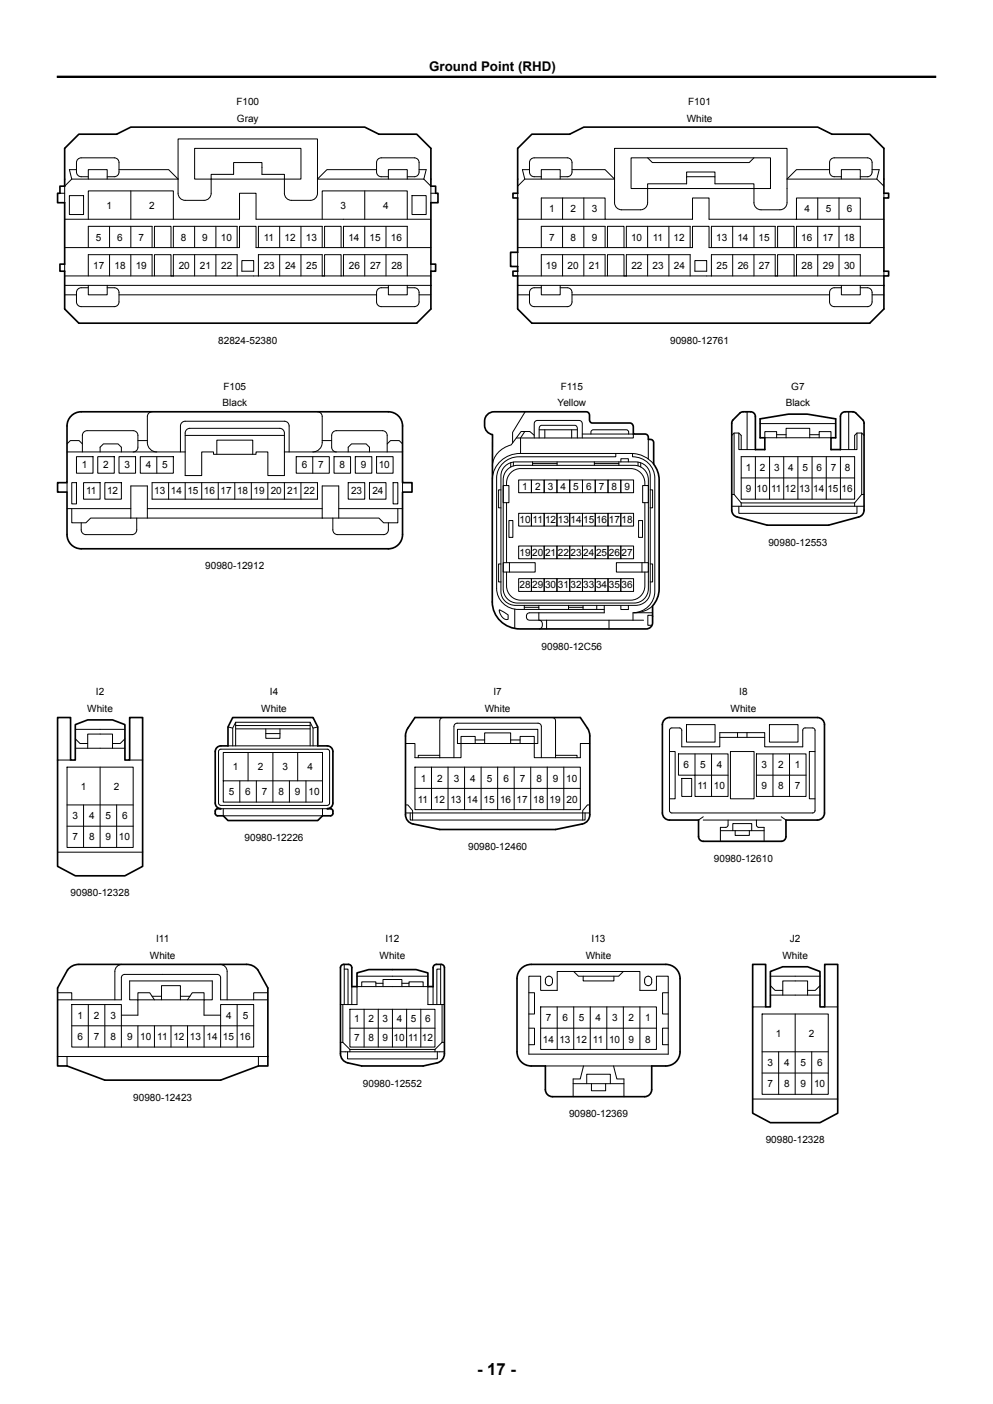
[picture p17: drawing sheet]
<svg xmlns="http://www.w3.org/2000/svg" width="210mm" height="297mm" viewBox="0 0 210 297" stroke-linecap="round" stroke-linejoin="round" font-family="sans-serif">
<defs><g id="words">
<text font-size="3.5" x="100.9" y="290.9">- 17 -</text>
<text font-size="2.8" x="90.7" y="15.1">Ground Point (RHD)</text>
<g font-size="2.1">
<text x="50" y="22.2">F100</text>
<text x="145.5" y="22.2">F101</text>
<text x="50.1" y="25.7">Gray</text>
<text x="145.2" y="25.7">White</text>
<text x="22.5" y="44.2">1</text>
<text x="31.5" y="44.2">2</text>
<text x="72" y="44.2">3</text>
<text x="81" y="44.2">4</text>
<text x="116.2" y="44.9">1</text>
<text x="120.7" y="44.9">2</text>
<text x="125.1" y="44.9">3</text>
<text x="170.1" y="44.9">4</text>
<text x="174.6" y="44.9">5</text>
<text x="179.1" y="44.9">6</text>
<text x="20.3" y="50.9">5</text>
<text x="24.8" y="50.9">6</text>
<text x="29.3" y="50.9">7</text>
<text x="38.3" y="50.9">8</text>
<text x="42.8" y="50.9">9</text>
<text x="46.7" y="50.9">10</text>
<text x="55.8" y="50.9">11</text>
<text x="60.2" y="50.9">12</text>
<text x="64.7" y="50.9">13</text>
<text x="73.7" y="50.9">14</text>
<text x="78.2" y="50.9">15</text>
<text x="82.7" y="50.9">16</text>
<text x="116.2" y="50.9">7</text>
<text x="120.7" y="50.9">8</text>
<text x="125.1" y="50.9">9</text>
<text x="133.5" y="50.9">10</text>
<text x="138" y="50.9">11</text>
<text x="142.4" y="50.9">12</text>
<text x="151.4" y="50.9">13</text>
<text x="155.9" y="50.9">14</text>
<text x="160.4" y="50.9">15</text>
<text x="169.4" y="50.9">16</text>
<text x="173.9" y="50.9">17</text>
<text x="178.4" y="50.9">18</text>
<text x="19.7" y="56.9">17</text>
<text x="24.2" y="56.9">18</text>
<text x="28.7" y="56.9">19</text>
<text x="37.8" y="56.9">20</text>
<text x="42.3" y="56.9">21</text>
<text x="46.8" y="56.9">22</text>
<text x="55.8" y="56.9">23</text>
<text x="60.3" y="56.9">24</text>
<text x="64.8" y="56.9">25</text>
<text x="73.8" y="56.9">26</text>
<text x="78.3" y="56.9">27</text>
<text x="82.8" y="56.9">28</text>
<text x="115.5" y="56.9">19</text>
<text x="120" y="56.9">20</text>
<text x="124.5" y="56.9">21</text>
<text x="133.5" y="56.9">22</text>
<text x="138" y="56.9">23</text>
<text x="142.5" y="56.9">24</text>
<text x="151.5" y="56.9">25</text>
<text x="156" y="56.9">26</text>
<text x="160.5" y="56.9">27</text>
<text x="169.5" y="56.9">28</text>
<text x="174" y="56.9">29</text>
<text x="178.5" y="56.9">30</text>
<text x="46.2" y="72.7">82824-52380</text>
<text x="141.7" y="72.7">90980-12761</text>
<text x="47.2" y="82.4">F105</text>
<text x="118.6" y="82.4">F115</text>
<text x="167.3" y="82.4">G7</text>
<text x="47.1" y="86">Black</text>
<text x="117.9" y="86">Yellow</text>
<text x="166.2" y="86">Black</text>
<text x="17.3" y="99.1">1</text>
<text x="21.8" y="99.1">2</text>
<text x="26.3" y="99.1">3</text>
<text x="30.8" y="99.1">4</text>
<text x="34.3" y="99.1">5</text>
<text x="63.8" y="99.1">6</text>
<text x="67.3" y="99.1">7</text>
<text x="71.8" y="99.1">8</text>
<text x="76.3" y="99.1">9</text>
<text x="80.1" y="99.1">10</text>
<text x="157.7" y="99.7">1</text>
<text x="160.7" y="99.7">2</text>
<text x="163.7" y="99.7">3</text>
<text x="166.7" y="99.7">4</text>
<text x="169.7" y="99.7">5</text>
<text x="172.7" y="99.7">6</text>
<text x="175.7" y="99.7">7</text>
<text x="178.7" y="99.7">8</text>
<text x="18.2" y="104.6">11</text>
<text x="22.6" y="104.6">12</text>
<text x="32.6" y="104.6">13</text>
<text x="36.1" y="104.6">14</text>
<text x="39.6" y="104.6">15</text>
<text x="43.1" y="104.6">16</text>
<text x="46.6" y="104.6">17</text>
<text x="50.1" y="104.6">18</text>
<text x="53.6" y="104.6">19</text>
<text x="57.3" y="104.6">20</text>
<text x="60.8" y="104.6">21</text>
<text x="64.3" y="104.6">22</text>
<text x="74.2" y="104.6">23</text>
<text x="78.7" y="104.6">24</text>
<text x="110.4" y="103.6">1</text>
<text x="113.1" y="103.6">2</text>
<text x="115.8" y="103.6">3</text>
<text x="118.5" y="103.6">4</text>
<text x="121.2" y="103.6">5</text>
<text x="123.9" y="103.6">6</text>
<text x="126.6" y="103.6">7</text>
<text x="129.3" y="103.6">8</text>
<text x="132" y="103.6">9</text>
<text x="157.7" y="104.2">9</text>
<text x="160" y="104.2">10</text>
<text x="163.1" y="104.2">11</text>
<text x="166" y="104.2">12</text>
<text x="169" y="104.2">13</text>
<text x="172" y="104.2">14</text>
<text x="175" y="104.2">15</text>
<text x="178" y="104.2">16</text>
<text x="109.9" y="110.7">10</text>
<text x="112.6" y="110.7">11</text>
<text x="115.3" y="110.7">12</text>
<text x="118" y="110.7">13</text>
<text x="120.7" y="110.7">14</text>
<text x="123.4" y="110.7">15</text>
<text x="126.1" y="110.7">16</text>
<text x="128.8" y="110.7">17</text>
<text x="131.5" y="110.7">18</text>
<text x="109.9" y="117.6">19</text>
<text x="112.6" y="117.6">20</text>
<text x="115.3" y="117.6">21</text>
<text x="118" y="117.6">22</text>
<text x="120.7" y="117.6">23</text>
<text x="123.4" y="117.6">24</text>
<text x="126.1" y="117.6">25</text>
<text x="128.8" y="117.6">26</text>
<text x="131.5" y="117.6">27</text>
<text x="162.5" y="115.5">90980-12553</text>
<text x="43.4" y="120.5">90980-12912</text>
<text x="109.9" y="124.5">28</text>
<text x="112.6" y="124.5">29</text>
<text x="115.3" y="124.5">30</text>
<text x="118" y="124.5">31</text>
<text x="120.7" y="124.5">32</text>
<text x="123.4" y="124.5">33</text>
<text x="126.1" y="124.5">34</text>
<text x="128.8" y="124.5">35</text>
<text x="131.5" y="124.5">36</text>
<text x="114.5" y="137.4">90980-12C56</text>
<text x="20.3" y="147.1">I2</text>
<text x="57.1" y="147.1">I4</text>
<text x="104.4" y="147.1">I7</text>
<text x="156.3" y="147.1">I8</text>
<text x="18.5" y="150.6">White</text>
<text x="55.3" y="150.6">White</text>
<text x="102.5" y="150.6">White</text>
<text x="154.5" y="150.6">White</text>
<text x="17.1" y="167">1</text>
<text x="24.1" y="167">2</text>
<text x="49.3" y="162.9">1</text>
<text x="54.5" y="162.9">2</text>
<text x="59.8" y="162.9">3</text>
<text x="65" y="162.9">4</text>
<text x="89" y="165.3">1</text>
<text x="92.5" y="165.3">2</text>
<text x="96" y="165.3">3</text>
<text x="99.5" y="165.3">4</text>
<text x="103" y="165.3">5</text>
<text x="106.5" y="165.3">6</text>
<text x="109.9" y="165.3">7</text>
<text x="113.4" y="165.3">8</text>
<text x="116.9" y="165.3">9</text>
<text x="119.7" y="165.3">10</text>
<text x="144.6" y="162.5">6</text>
<text x="147.5" y="167">11</text>
<text x="148.1" y="162.5">5</text>
<text x="151" y="167">10</text>
<text x="151.6" y="162.5">4</text>
<text x="161.1" y="167">9</text>
<text x="161.1" y="162.5">3</text>
<text x="164.6" y="167">8</text>
<text x="164.6" y="162.5">2</text>
<text x="168.1" y="167">7</text>
<text x="168.1" y="162.5">1</text>
<text x="15.3" y="173.3">3</text>
<text x="18.8" y="173.3">4</text>
<text x="22.3" y="173.3">5</text>
<text x="25.8" y="173.3">6</text>
<text x="48.4" y="168.2">5</text>
<text x="51.9" y="168.2">6</text>
<text x="55.4" y="168.2">7</text>
<text x="58.9" y="168.2">8</text>
<text x="62.4" y="168.2">9</text>
<text x="65.2" y="168.2">10</text>
<text x="88.3" y="169.8">11</text>
<text x="91.8" y="169.8">12</text>
<text x="95.3" y="169.8">13</text>
<text x="98.8" y="169.8">14</text>
<text x="102.2" y="169.8">15</text>
<text x="105.7" y="169.8">16</text>
<text x="109.2" y="169.8">17</text>
<text x="112.7" y="169.8">18</text>
<text x="116.2" y="169.8">19</text>
<text x="119.8" y="169.8">20</text>
<text x="15.3" y="177.8">7</text>
<text x="18.8" y="177.8">8</text>
<text x="22.3" y="177.8">9</text>
<text x="25.2" y="177.8">10</text>
<text x="51.7" y="177.9">90980-12226</text>
<text x="99" y="179.8">90980-12460</text>
<text x="151" y="182.3">90980-12610</text>
<text x="14.9" y="189.6">90980-12328</text>
<text x="31.7" y="202.9">White</text>
<text x="33" y="199.3">I11</text>
<text x="80.3" y="202.9">White</text>
<text x="81.5" y="199.3">I12</text>
<text x="123.9" y="202.9">White</text>
<text x="125.1" y="199.3">I13</text>
<text x="165.5" y="202.9">White</text>
<text x="167" y="199.3">J2</text>
<text x="16.4" y="215.5">1</text>
<text x="19.9" y="215.5">2</text>
<text x="23.4" y="215.5">3</text>
<text x="47.9" y="215.5">4</text>
<text x="51.4" y="215.5">5</text>
<text x="16.4" y="220">6</text>
<text x="19.9" y="220">7</text>
<text x="23.4" y="220">8</text>
<text x="26.9" y="220">9</text>
<text x="29.7" y="220">10</text>
<text x="33.2" y="220">11</text>
<text x="36.7" y="220">12</text>
<text x="40.2" y="220">13</text>
<text x="43.7" y="220">14</text>
<text x="47.2" y="220">15</text>
<text x="50.7" y="220">16</text>
<text x="74.9" y="220.3">7</text>
<text x="74.9" y="216.3">1</text>
<text x="77.9" y="216.3">2</text>
<text x="77.9" y="220.3">8</text>
<text x="80.9" y="220.3">9</text>
<text x="80.9" y="216.3">3</text>
<text x="83.2" y="220.3">10</text>
<text x="83.9" y="216.3">4</text>
<text x="86.3" y="220.3">11</text>
<text x="86.9" y="216.3">5</text>
<text x="89.2" y="220.3">12</text>
<text x="89.9" y="216.3">6</text>
<text x="114.8" y="220.6">14</text>
<text x="115.4" y="216.1">7</text>
<text x="118.3" y="220.6">13</text>
<text x="118.9" y="216.1">6</text>
<text x="121.8" y="220.6">12</text>
<text x="122.4" y="216.1">5</text>
<text x="125.4" y="220.6">11</text>
<text x="125.9" y="216.1">4</text>
<text x="128.8" y="220.6">10</text>
<text x="129.4" y="216.1">3</text>
<text x="132.9" y="216.1">2</text>
<text x="132.9" y="220.6">9</text>
<text x="136.4" y="216.1">1</text>
<text x="136.4" y="220.6">8</text>
<text x="164.1" y="219.3">1</text>
<text x="171.1" y="219.3">2</text>
<text x="162.3" y="225.5">3</text>
<text x="165.8" y="225.5">4</text>
<text x="169.3" y="225.5">5</text>
<text x="172.8" y="225.5">6</text>
<text x="28.2" y="232.9">90980-12423</text>
<text x="76.8" y="229.9">90980-12552</text>
<text x="162.3" y="230">7</text>
<text x="165.8" y="230">8</text>
<text x="169.3" y="230">9</text>
<text x="172.1" y="230">10</text>
<text x="120.3" y="236.4">90980-12369</text>
<text x="161.9" y="241.9">90980-12328</text>
</g>
</g></defs>
<g fill="none" stroke="#000" stroke-width=".21">
<path d="M15.2 37.9l-1.5 1.5v3.5M15.2 37.9h22.5M16.2 35.9h-1.5l.5 2M18.7 37.4h-1.5a1 1 0 0 1-1-1v-2a1 1 0 0 1 1-1h7a1 1 0 0 1 1 1v2a1 1 0 0 1-1 1h-1.5M18.7 37.9v-2h4v2M25.2 35.9h10.5l2 2M37.7 37.9v-8.5h29.4v8.5M44.7 37.9v3a1.5 1.5 0 0 1-1.5 1.5h-4a1.5 1.5 0 0 1-1.5-1.5v-3M44.7 37.9h-3.5v-6.5h22.4v6.5h-3.5M44.7 37.9v-1h4.7v-2.5h6v2.5h4.7v1M44.7 37.9h15.4M67.1 37.9h22.5"/>
<path d="M67.1 37.9v3a1.5 1.5 0 0 1-1.5 1.5h-4a1.5 1.5 0 0 1-1.5-1.5v-3M79.6 35.9h-10.5l-2 2M82.1 37.4h-1.5a1 1 0 0 1-1-1v-2a1 1 0 0 1 1-1h7a1 1 0 0 1 1 1v2a1 1 0 0 1-1 1h-1.5M82.1 37.9v-2h4v2M88.6 35.9h1.5l-.5 2M89.6 37.9l1.5 1.5v3.5M111 37.9l-1.5 1.5M112 35.9h-1.5l.5 2M114.5 37.4h-1.5a1 1 0 0 1-1-1v-2a1 1 0 0 1 1-1h7a1 1 0 0 1 1 1v2a1 1 0 0 1-1 1h-1.5M114.5 37.9v-2h4v2M121 35.9h7l2 2h-19M137 39.9v3a1.5 1.5 0 0 1-1.5 1.5h-4a1.5 1.5 0 0 1-1.5-1.5v-11.5h36.4v11.5a1.5 1.5 0 0 1-1.5 1.5h-4a1.5 1.5 0 0 1-1.5-1.5v-3"/>
<path d="M137 33.4l1 1h20.4l1-1M137 39.9h-3.5v-6.5h29.4v6.5h-3.5M137 39.9v-1h8.2v-1.5h6v1.5h8.2v1M137 39.9h22.4M145.2 37.4v-1h6v1M175.4 35.9h-7l-2 2h19M177.9 37.9v-2h4v2M177.9 37.4h-1.5a1 1 0 0 1-1-1v-2a1 1 0 0 1 1-1h7a1 1 0 0 1 1 1v2a1 1 0 0 1-1 1h-1.5M184.4 35.9h1.5l-.5 2M185.4 37.9l1.5 1.5M12.7 40.9h1M13.7 52.4h37v-4.5h3.4v4.5h37"/>
<path d="M13.7 46.4h37v-5.5h3.4v5.5h37M13.7 58.4h77.4M13.7 55.9v1.5M14.7 41.4h3v4h-3zM18.7 46.4v-6h18v6M18.7 52.4v-4.5h13.5v4.5M18.7 58.4v-4.5h13.5v4.5M23.2 47.9v4.5M23.2 53.9v4.5M27.7 40.4v6M27.7 47.9v4.5M27.7 53.9v4.5"/>
<path d="M32.7 52.4v-4.5h3.5v4.5M32.7 58.4v-4.5h3.5v4.5M36.7 52.4v-4.5h13.5v4.5M36.7 58.4v-4.5h13.5v4.5M41.2 47.9v4.5M41.2 53.9v4.5M45.7 47.9v4.5M45.7 53.9v4.5M51.2 55.1h2.5v2.3h-2.5zM54.6 52.4v-4.5h13.5v4.5M54.6 58.4v-4.5h13.5v4.5M59.1 47.9v4.5"/>
<path d="M59.1 53.9v4.5M63.6 47.9v4.5M63.6 53.9v4.5M68.1 46.4v-6h18v6M68.6 52.4v-4.5h3.5v4.5M68.6 58.4v-4.5h3.5v4.5M72.6 52.4v-4.5h13.5v4.5M72.6 58.4v-4.5h13.5v4.5M77.1 40.4v6M77.1 47.9v4.5M77.1 53.9v4.5M81.6 47.9v4.5"/>
<path d="M81.6 53.9v4.5M87.1 41.4h3v4h-3zM91.1 55.9v1.5M91.1 40.9h1M109.5 52.4h37v-4.5h3.5v4.5h36.9M109.5 57.4v1h77.4v-1M109.5 46.4h18.5M109.5 40.9v1M109.5 53.4v3M114.5 46.4v-4.5h13.5v4.5h18.5v-4.5h3.5v4.5h36.9M114.5 52.4v-4.5h13.5v4.5M114.5 58.4v-4.5h13.5v4.5"/>
<path d="M119 41.9v4.5M119 47.9v4.5M119 53.9v4.5M123.5 41.9v4.5M123.5 47.9v4.5M123.5 53.9v4.5M128.5 52.4v-4.5h3.5v4.5M128.5 58.4v-4.5h3.5v4.5M132.5 52.4v-4.5h13.5v4.5M132.5 58.4v-4.5h13.5v4.5M137 47.9v4.5M137 53.9v4.5"/>
<path d="M141.5 47.9v4.5M141.5 53.9v4.5M147 55.1h2.5v2.3h-2.5zM150.5 52.4v-4.5h13.4v4.5M150.5 58.4v-4.5h13.4v4.5M154.9 47.9v4.5M154.9 53.9v4.5M159.4 47.9v4.5M159.4 53.9v4.5M164.4 52.4v-4.5h3.5v4.5M164.4 58.4v-4.5h3.5v4.5M168.4 46.4v-4.5h13.5v4.5"/>
<path d="M168.4 52.4v-4.5h13.5v4.5M168.4 58.4v-4.5h13.5v4.5M172.9 41.9v4.5M172.9 47.9v4.5M172.9 53.9v4.5M177.4 41.9v4.5M177.4 47.9v4.5M177.4 53.9v4.5M186.9 40.9v1M13.7 62.4h2.5M13.7 60.4h77.4M18.7 60.9h-1.5a1 1 0 0 0-1 1v2a1 1 0 0 0 1 1h7a1 1 0 0 0 1-1v-2a1 1 0 0 0-1-1h-1.5"/>
<path d="M18.7 60.4v2h4v-2M25.2 62.4h54.4M82.1 60.9h-1.5a1 1 0 0 0-1 1v2a1 1 0 0 0 1 1h7a1 1 0 0 0 1-1v-2a1 1 0 0 0-1-1h-1.5M82.1 60.4v2h4v-2M88.6 62.4h2.5M109.5 62.4h2.5M109.5 60.4h77.4M114.5 60.9h-1.5a1 1 0 0 0-1 1v2a1 1 0 0 0 1 1h7a1 1 0 0 0 1-1v-2a1 1 0 0 0-1-1h-1.5M114.5 60.4v2h4v-2M121 62.4h54.4M177.9 60.4v2h4v-2M177.9 60.9h-1.5a1 1 0 0 0-1 1v2a1 1 0 0 0 1 1h7a1 1 0 0 0 1-1v-2a1 1 0 0 0-1-1h-1.5"/>
<path d="M184.4 62.4h2.5M14.2 93.9l.7-.7h1.8l.7 .7v1.7M14.2 95.6h25M16.2 96.6h3.5v3.5h-3.5zM17.4 93.9v-1.8a1 1 0 0 1 1-1h9.8a1 1 0 0 1 1 1v2.5a1 1 0 0 1-1 1M20.7 96.6h3.5v3.5h-3.5zM21.2 95.6v-1l.7-.7h3.1l.7 .7v1M25.2 96.6h3.5v3.5h-3.5zM29.2 93.2h2M29.7 96.6h7v3.5h-7zM32.2 87.1a1 1 0 0 0-1 1v5.5a2 2 0 0 0 2 2M33.2 96.6v3.5"/>
<path d="M38.2 95.6v-5.5a1 1 0 0 1 1-1h20.9a1 1 0 0 1 1 1v5.5M39.2 92.1h20.9M39.5 90.9l.7-.3h18.9a1 1 0 0 1 1 1v9h-3.5v-5h-2.5v.5h-8.9v-.5h-2.5v5h-3.5v-9zM45.9 96.1v-3h7.6v3M60.1 95.6h25M62.6 96.6h7v3.5h-7zM66.1 96.6v3.5M67.1 87.1a1 1 0 0 1 1 1v5.5a2 2 0 0 1-2 2M68.1 93.2h2M70.6 96.6h3.5v3.5h-3.5zM73.6 95.6v-1l.7-.7h3.1l.7 .7v1M75.1 96.6h3.5v3.5h-3.5z"/>
<path d="M79.6 96.6h3.5v3.5h-3.5zM81.9 93.9v-1.8a1 1 0 0 0-1-1h-9.8a1 1 0 0 0-1 1v2.5a1 1 0 0 0 1 1M85.1 93.9l-.7-.7h-1.8l-.7 .7v1.7M106.6 98.8a3.2 3.2 0 0 1 2.5-1.1h25.3a3 3 0 0 1 3.1 2.9v24.5a3 3 0 0 1-3.1 3h-25.3a3 3 0 0 1-3.2-3v-24.5l.1-.6zM107.5 99.1l1.2-.6 .7-.1h24.7a3 3 0 0 1 3 3.1v23a3 3 0 0 1-3 3.1h-24.7a3 3 0 0 1-3-3.1v-23a3.1 3.1 0 0 1 1.1-2.4zM108 97.9v.9M108.6 97.7v.9M111 91.3l-.9 1.3v3.3M111.1 87.1l-2.7 4.4v2.2M112.6 98.1h5.2M112.6 97.7v.7M113 92.1l-.9-.8h-1.9l-2.1 2.8a5 5 0 0 0-4 4.5"/>
<path d="M113 92.6v-3a.67 .67 0 0 1 .6-.7h8.9a.67 .67 0 0 1 .6 .7v3M114 92.6v-2a.62 .62 0 0 1 .6-.6h7a.62 .62 0 0 1 .5 .6v2M114 90.9h8.1M115.2 90.9v1.7M117.8 97.7v.7M120.9 90.9v1.7M123.1 91.8h10.8v.8h-24.7M125 91.8v-.6l.5-.3h7l.4 .3 .1 .6M125.7 97.7v.7M125.7 98.1h5.2M130.2 95.9v.7h-20.5a4.6 4.6 0 0 0-4.7 4.5v23.4a4.5 4.5 0 0 0 4.7 4.4h18.1M130.9 97.7v.7"/>
<path d="M131.3 97.7v-.7h1.6v.7M133.8 95.9v.7a4.6 4.6 0 0 1 4.7 4.5v24a4.6 4.6 0 0 1-4.6 4.5v1.6M134.9 97.8v.7M135.5 97.9v.9M137.1 93v4.1M138.2 98.2a6 6 0 0 0-4.7-2.3h-23.5a5.8 5.8 0 0 0-5.9 5.3M154.7 92.1l.5-.5h1l.5 .5v3h3M155.2 91.6v13M156.2 91.6v3.5h.5M156.7 96.6h24v9h-24zM157.8 87.1h-.1M158 87.1v8"/>
<path d="M159.7 96.6v9M160.7 89.6h16M162.7 96.6v9M164.2 92.6v-1.3h-2.5v1.3h14v-1.3h-2.5v1.3M164.2 92h2M165.7 96.6v9M166.2 92.6v-2h5v2M168.7 96.6v9M171.2 92h2M171.7 96.6v9M174.7 96.6v9M177.7 96.6v9"/>
<path d="M179.5 87.1v8M181.2 91.6v3.5h-.5M182.2 91.6v13M182.7 92.1l-.5-.5h-1l-.5 .5v3h-3M14.2 102.1v2M14.2 107.6h13.5M15.2 102.1h1v4.5h-1zM15.2 107.6v3h3l1-1h8.5M17.7 102.1h3.5v3.5h-3.5zM22.2 102.1h3.5v3.5h-3.5zM27.7 109.6v-6.8h3.5v6.8M27.7 109.6h40.4"/>
<path d="M28.9 109.6v2.5a1 1 0 0 1-1 1h-9.7a1 1 0 0 1-1-1v-1.5M31.2 107.6h36.9M32.2 102.1h34.9v3.5h-34.9zM35.7 102.1v3.5M39.2 102.1v3.5M42.7 102.1v3.5M46.2 102.1v3.5M49.7 102.1v3.5M53.2 102.1v3.5M56.6 102.1v3.5M60.1 102.1v3.5M63.6 102.1v3.5"/>
<path d="M68.1 109.6v-6.8h3.5v6.8M70.4 109.6v2.5a1 1 0 0 0 1 1h9.7a1 1 0 0 0 1-1v-1.5M71.6 107.6h13.5M73.6 102.1h3.5v3.5h-3.5zM78.1 102.1h3.5v3.5h-3.5zM83.1 102.1h1v4.5h-1zM84.1 107.6v3h-3l-1-1h-12M85.1 102.1v2M105.9 103.6h-.5v3.8h.5M105.9 119.3h-.5v3.8h.5M106.4 119h6.8v2h-6.8zM106.4 102.7h1.2v3.6h-1.2z"/>
<path d="M107.1 102.7a3.1 3.1 0 0 1 3-3.6h23.3a3.1 3.1 0 0 1 3 3.6M107.1 106.3v12.7M107.6 110.1h.9v3.6h-.9zM107.7 119v2M109.7 101.5h2.7v2.7h-2.7zM109.7 108.6h2.7v2.7h-2.7zM109.7 115.5h2.7v2.7h-2.7zM112.4 101.5h2.7v2.7h-2.7zM112.4 108.6h2.7v2.7h-2.7zM112.4 115.5h2.7v2.7h-2.7zM115.1 101.5h2.7v2.7h-2.7zM115.1 108.6h2.7v2.7h-2.7z"/>
<path d="M115.1 115.5h2.7v2.7h-2.7zM117.8 101.5h2.7v2.7h-2.7zM117.8 108.6h2.7v2.7h-2.7zM117.8 115.5h2.7v2.7h-2.7zM120.5 101.5h2.7v2.7h-2.7zM120.5 108.6h2.7v2.7h-2.7zM120.5 115.5h2.7v2.7h-2.7zM123.2 101.5h2.7v2.7h-2.7zM123.2 108.6h2.7v2.7h-2.7zM123.2 115.5h2.7v2.7h-2.7zM125.9 101.5h2.7v2.7h-2.7zM125.9 108.6h2.7v2.7h-2.7z"/>
<path d="M125.9 115.5h2.7v2.7h-2.7zM128.6 101.5h2.7v2.7h-2.7zM128.6 108.6h2.7v2.7h-2.7zM128.6 115.5h2.7v2.7h-2.7zM130.4 119h6.7v2h-6.7zM131.3 101.5h2.7v2.7h-2.7zM131.3 108.6h2.7v2.7h-2.7zM131.3 115.5h2.7v2.7h-2.7zM135 110.1h.9v3.6h-.9zM135.8 119v2M135.9 102.7h1.2v3.6h-1.2zM136.4 106.3v12.7"/>
<path d="M137.5 103.6h.5v3.8h-.5M137.5 119.3h.5v3.8h-.5M154.7 104.6h.5M154.7 107.1h28M155.2 104.6l1.5 1.8M156.2 107.1v1.5h25v-1.5M156.7 106.4v.7M156.7 106.4h24M156.7 101.1h24M180.7 106.4v.7M182.2 104.6l-1.5 1.8M182.2 104.6h.5"/>
<path d="M105.7 129l1.8 1.1v.9a1.61 1.61 0 0 1-1.9-1.6zM107.1 121v2.9a3 3 0 0 0 3 3.1h23.3a3 3 0 0 0 3-3.1v-2.9M108.9 128.9v4M109.7 122.4h2.7v2.7h-2.7zM110.9 128.5h3.1M110.9 128.1v.8M112.4 122.4h2.7v2.7h-2.7zM114 128.1v.8M114 129.6v1.6M114 131.2h22.1M115.1 122.4h2.7v2.7h-2.7zM115.6 131.2v1.8"/>
<path d="M117.8 122.4h2.7v2.7h-2.7zM120.2 128.1v.8M120.2 128.5h3.1M120.5 122.4h2.7v2.7h-2.7zM123.2 122.4h2.7v2.7h-2.7zM123.3 128.1v.8M125.9 122.4h2.7v2.7h-2.7zM126.2 128.1v.8M127.8 128.1v1.5h-15.8a.79 .79 0 0 0-.7 .8 .79 .79 0 0 0 .7 .8h2a.96 .96 0 0 1 .7 .9 .96 .96 0 0 1-.7 .9M128.6 122.4h2.7v2.7h-2.7zM128.8 131.2v1.8M131.3 122.4h2.7v2.7h-2.7z"/>
<path d="M131.3 128.1v.8h1.6v-.8M134 129.6h4M138 128.2l-.9 .7-1.1 .4-1.9 .3M138 130.2h-1v2.1h.9M15.9 156.3l1 1h1.6M15.9 154.3h10.5M15.9 158.3h10.5M18.5 158.3v-3h5.3v3M26.4 156.3l-1 1h-1.6M48.2 157.8h19M48.2 153.8l1 .2M49.8 154.2h15.8"/>
<path d="M49.8 153.5h15.8M49.8 152.8v5M52.5 159.2v6M56.2 154.2v2h3v-2M56.2 155.2h3M57.7 159.2v10.5M63 159.2v6M65.6 152.8v5M66.2 157.8v-3.8l-.6-1.2h-15.8l-.6 1.2v3.8M67.2 153.8l-1 .2M85.8 157.3h2v3h5.2M93 159.8h-4.5v.5"/>
<path d="M93.7 151.8a.7 .7 0 0 0-.7 .7v7.8M97.5 157.3v-1.5h3v1.5M97.5 157.3h-.8v-3h17v3h-.7M97.5 157.3v3h-4.5M97.5 157.3h15.5M100.5 156.5h2M102.5 157.3v-2.3h5.5v2.3M108 156.5h2M110 157.3v-1.5h3v1.5M113 157.3v3h4.5M116.8 151.8a.7 .7 0 0 1 .7 .7v7.8M117.5 159.8h4.5v.5"/>
<path d="M124.7 157.3h-2v3h-5.2M141.6 159h1.2v10h-1.2M141.7 154.2l.4-.2h1.6l.4 .2 .1 3.8h8v-3h9.5v3h8.1v-3.8l.5-.2 1.8 .1 .3 .4-.1 17.2-.4 .3-30.1-.1-.2-.4zM143.5 159.5h10.5v9h-7v-4.5h-3.5zM145.2 153.3h6v3.7h-6zM147 159.5v4.5h7M150.5 159.5v9M152.2 156h9.5M154.5 159h5v10h-5zM156 155v1M158 155v1M160 159.5h10.5v9h-10.5z"/>
<path d="M162.7 153.3h6.1v3.7h-6.1zM163.5 159.5v9M167 159.5v9M172.4 159h-1.2v10h1.2M12.2 160.8h2.7M14.2 162.3h14v17h-14zM14.2 174.8h14M14.2 170.3h14M17.7 170.3v9M21.2 162.3v17M24.7 170.3v9M27.4 160.8h2.8"/>
<path d="M46.7 170.4l22.8-.1 .2-.4-.1-11.2-.4-.2h-22.7l-.3 .5v10.9l.1 .2 .4 .3M46.7 171.1h22.5M47.2 165.2h21v4.5h-21zM47.2 165.2v-6h21v6M47.2 171.1v1.5h21v-1.5M50.7 165.2v4.5M54.2 165.2v4.5M61.2 165.2v4.5M64.7 165.2v4.5M85.8 170.3h.5l1 1.2v2M85.8 172h38.9M86.8 172v1.5h36.9v-1.5"/>
<path d="M87.8 162.3h34.9v9h-34.9zM87.8 166.8h34.9M91.3 162.3v9M94.7 162.3v9M96 160.3v-6.6a.7 .7 0 0 1 .7-.7h17.1a.7 .7 0 0 1 .7 .7v6.6M98.2 162.3v9M101.7 162.3v9M105.2 162.3v9M108.7 162.3v9M112.2 162.3v9M115.7 162.3v9M119.2 162.3v9"/>
<path d="M124.7 170.3h-.5l-1 1.2v2M144.2 164.7h2.1v3.8h-2.1zM148.7 172.8l-1 .7M148.7 173.5h16.5M152.4 175.7h9.2M154 173.5v1l-.3 .5h-1.3v3M155 175.7v-1.5h4v1.5M155.5 175.7v1h3v-1M160 173.5v1l.2 .5h1.4v3M160 164h10.5M165.2 172.8l1 .7M12.2 180.3h18"/>
<path d="M12.2 211.5h13.5v-4.7a.7 .7 0 0 1 .7-.7h19.6a.7 .7 0 0 1 .7 .7v4.7h9.9M12.2 210h3v1.5M15.2 212.5h10.5v4.5h21v-4.5h7v9h-38.5zM15.2 217h10.5v4.5M18.7 212.5v9M22.2 212.5v9M25.7 214.8h3.5v-3.3h-1.8v-4h17.5v4h-1.8v3.3h3.6M25.8 204a1.5 1.5 0 0 0-1.5 1.5v6M29.2 217v4.5M32.2 210.8h2M32.7 211.5l-1-1.5h-2.5v1.5h14v-1.5h-2.5l-1 1.5M32.7 217v4.5"/>
<path d="M34.2 211.5v-3h4v3M36.2 217v4.5M38.2 210.8h2M39.7 217v4.5M43.2 217v4.5M46.5 204a1.5 1.5 0 0 1 1.5 1.5v6M50.2 212.5v9M53.7 217h-7v4.5M56.6 210h-2.9v1.5M72 212.5h3.5v-3.8h15v3.8h3.5M72.5 212.5v8M72.8 205h.8v7.5"/>
<path d="M72.8 204v8.5M74 213.5h18v8h-18zM74 217.5h18M74.4 208.7v3.8M75.5 206.5h15M76.5 208.7v-1h3v1M77 213.5v8M79.5 208h1.5M80 213.5v8M81 208.7v-1.5h4v1.5M83 213.5v8M85 208h1.5"/>
<path d="M86 213.5v8M86.5 208.7v-1h3v1M89 213.5v8M91.6 208.7v3.8M93.2 205h-.8v7.5M93.2 204v8.5M93.5 212.5v8M111.8 206.5h2.5v3h3.5v-4h17.5v4h3.5v-3h2.5v16.5h-29.5zM111.8 210h1.2v4.5h-1.2M111.8 217.5h1.2v3.5h-1.2M114.3 213h24.5v9h-24.5zM114.3 217.5h24.5"/>
<path d="M115.6 206.7a.75 .75 0 0 1 .8-.1 .75 .75 0 0 1 .4 .7 .92 .92 0 0 1-.7 1.2 1.04 1.04 0 0 1-.8-.7 1.04 1.04 0 0 1 .3-1.1zM117.8 213v9M121.3 205.5l1 1h8.5l1-1M121.3 213v9M123.3 206.5v1h6.5v-1M124.8 213v9M128.3 213v9M131.8 213v9M135.3 213v9M136.5 206.7a.75 .75 0 0 1 .9-.1 .75 .75 0 0 1 .4 .7 .92 .92 0 0 1-.7 1.2 1.04 1.04 0 0 1-.8-.7 1.04 1.04 0 0 1 .2-1.1zM141.3 210h-1.2v4.5h1.2M141.3 217.5h-1.2v3.5h1.2"/>
<path d="M159.2 213h2.7M161.2 214.5h14v17h-14zM162.9 208.5l1 1h1.6M162.9 206.5h10.5M162.9 210.5h10.5M165.5 210.5v-3h5.3v3M168.2 214.5v17M173.4 208.5l-1 1h-1.6M174.4 213h2.8M12.2 223.5h44.4M14.2 223.5v2M54.6 223.5v2"/>
<path d="M72 222.5h22M72 220.5h.5M72.5 220.5l1.5 1.5M73.5 222.5v1.5h19v-1.5M74 222h18M74 222v.5M92 222v.5M93.5 220.5h.5M93.5 220.5l-1.5 1.5M115.3 225.5h22.5M121.2 229.2h10.8M123.4 225.5l-.7 2.7h-1.5v3.8"/>
<path d="M124.1 229.2v-2h5v2M125.1 229.2v1.5h3v-1.5M129.8 225.5l.7 2.7h1.5v3.8M159.2 232.5h18M161.2 222.5h14M161.2 227h14M164.7 222.5v9M171.7 222.5v9"/>
</g>
<g fill="none" stroke="#000" stroke-width=".35">
<path d="M13.7 31.4l3-3h8l3-1.5h49.4l3 1.5h8l3 3v8h1v1.5h.5v2h-1.5v13h1v1.5h-1v8l-3 3h-71.4l-3-3v-8h-1v-1.5h1v-13h-1.5v-2h.5v-1.5h1zM109.5 31.4l3-3h8l3-1.5h49.4l3 1.5h8l3 3v9.5h1v1h-1v15.5h1v1h-1v7l-3 3h-71.4l-3-3v-7h-1v-1h1v-1h-1.5v-3h1.5v-11.5h-1v-1h1zM14.8 88.2a2.99 2.99 0 0 1 2.4-1.1h64.9a3 3 0 0 1 3 3v12h2v2h-2v9a3 3 0 0 1-3 3h-64.9a3 3 0 0 1-3-3v-9h-2v-2h2v-12l.1-.7zM103.1 87.7l.8-.5 .6-.1h19.5a.71 .71 0 0 1 .7 .8v.9a.66 .66 0 0 0 .5 .7h8.1a.8 .8 0 0 1 .6 .8v1.5h2.5a.67 .67 0 0 1 .7 .7v.5a.84 .84 0 0 1 1.1 .6v4.6l.9 1.5 .3 1.8v23.1l-.3 1.7-.5 1-.6 .9v3.5a1.32 1.32 0 0 1-1.3 1.3h-26.7a5.8 5.8 0 0 1-5.9-5.7l.1-35.4a2.21 2.21 0 0 1-1.7-2.8l.1-.5zM180.3 87.1l.7 .3 1.4 1.4 .3 .7v18.4a1.48 1.48 0 0 1-1.1 1.5l-6.4 1.7h-13l-6.3-1.7a1.48 1.48 0 0 1-1.2-1.5v-18.4l.3-.7 1.9-1.7a3.2 3.2 0 0 1 2.6 .3l.2 .7v7h2v-2.5h-1v-4l6-1h4l6 1v4h-1v2.5h2v-7a1 1 0 0 1 1-1h1.8M12.2 151.8h2.7v9h1v-7.5l2.6-1h5.3l2.6 1v7.5h1v-9h2.8v31.5l-3.8 2h-10.5l-3.7-2zM49.2 151.8h17l1 2v4h2a1.2 1.2 0 0 1 1.2 1.2v10.9a1.2 1.2 0 0 1-1.2 1.2h1a.97 .97 0 0 1 0 1.4l-2 .1-1 1h-19l-1-1-1.4-.1a.97 .97 0 0 1 0-1.4h.9a1.2 1.2 0 0 1-1.2-1.2v-10.9a1.2 1.2 0 0 1 1.2-1.2h1.5v-4zM87.8 151.8h34.9l1.7 2.5 .3 1v17a1.98 1.98 0 0 1-1.6 2l-5.6 1.2h-24.5l-5.7-1.2a1.98 1.98 0 0 1-1.5-2v-17l.3-1zM140.7 152.1l.9-.3h31.3a1.5 1.5 0 0 1 1.5 1.5v18.7a1.5 1.5 0 0 1-1.5 1.5h-6.7v3.5a1 1 0 0 1-1 1h-16.5a1 1 0 0 1-1-1v-3.5h-6.1a1.5 1.5 0 0 1-1.5-1.5v-18.7l.1-.5zM14.6 204.8l1.1-.7 1-.1h35.5l1.3 .3 1 .9 2.1 3.8v16.5h-2l-7.9 3h-24.5l-8-3h-2v-16.5zM72.2 204.2a1.97 1.97 0 0 1 2 0l.2 .5v4h1.1v-2.9l2.5-.7h10l2.5 .7v2.9h1.1v-4a.7 .7 0 0 1 .7-.7h1a.7 .7 0 0 1 .7 .7v18.2a1.98 1.98 0 0 1-1.6 1.9l-2.9 .7h-13l-2.9-.7a1.98 1.98 0 0 1-1.6-1.9v-18.2zM110.5 204.7l1.2-.6 .6-.1h28.5a3 3 0 0 1 3 3v15.5a3 3 0 0 1-3 3h-3v5a1.5 1.5 0 0 1-1.5 1.5h-19.5a1.5 1.5 0 0 1-1.5-1.5v-5h-3a3 3 0 0 1-3-3v-15.5a2.99 2.99 0 0 1 1.2-2.3z"/>
<path d="M159.2 204h2.7v9h1v-7.5l2.6-1h5.3l2.6 1v7.5h1v-9h2.8v31.5l-3.8 2h-10.5l-3.7-2z"/>
</g>
<path d="M12 16.3h186" fill="none" stroke="#000" stroke-width=".5"/>
<use href="#words"/>
</svg>
